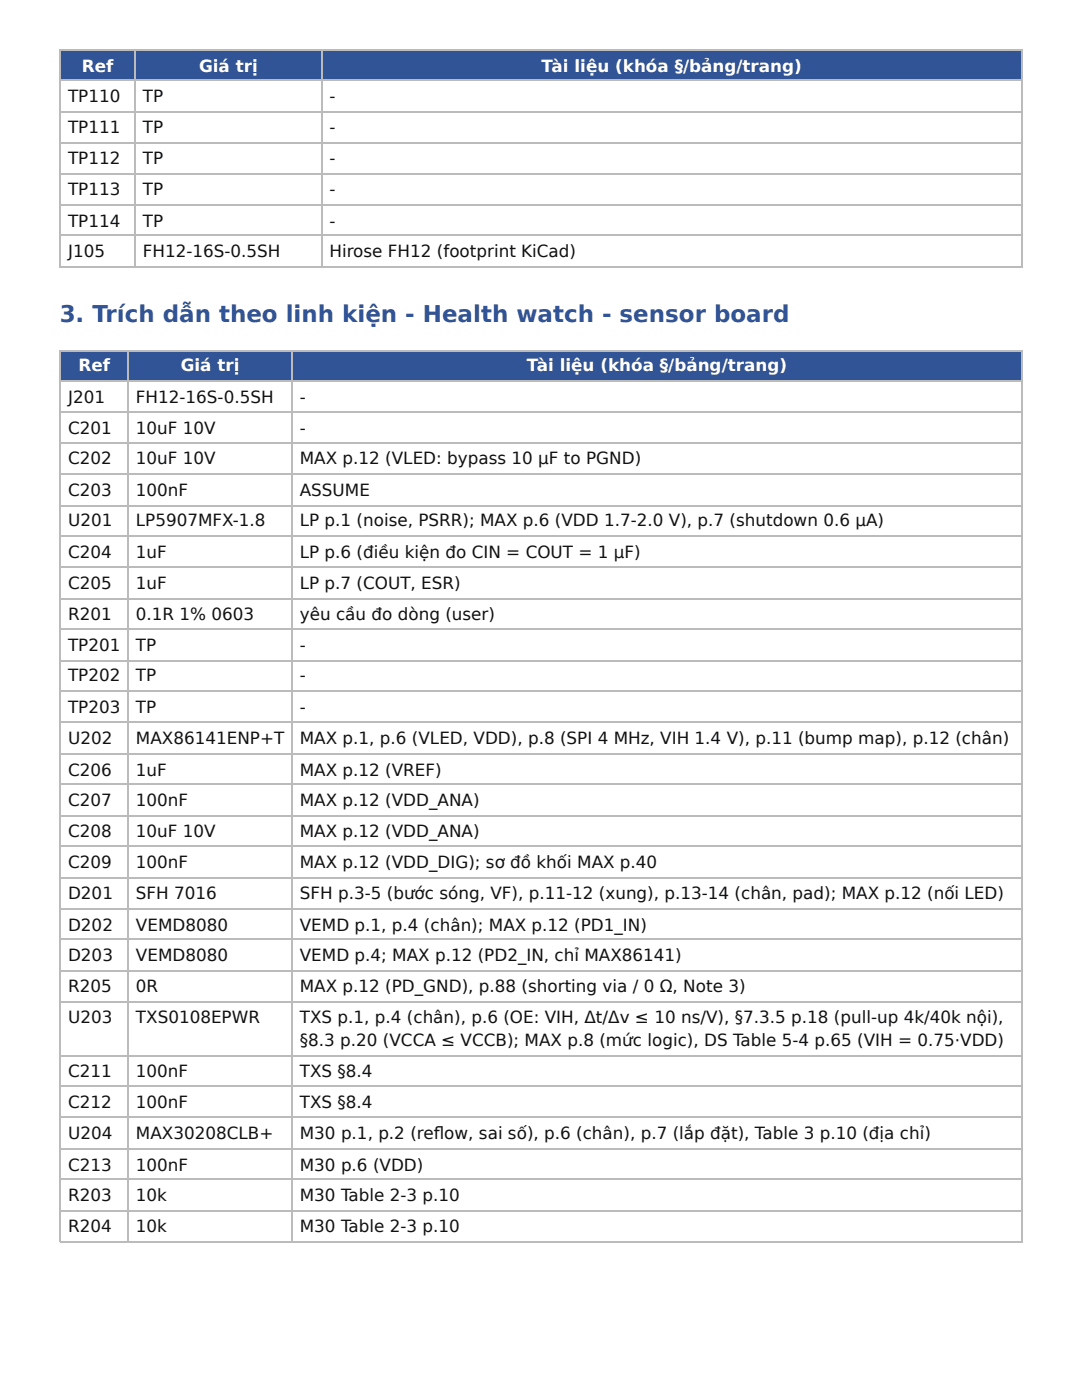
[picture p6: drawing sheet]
<svg xmlns="http://www.w3.org/2000/svg" width="216mm" height="279mm" viewBox="0 0 216 279" stroke-linecap="round" stroke-linejoin="round" font-family="sans-serif">
<defs><g id="words">
<text font-size="4.6" fill="#305496" x="11.9" y="64.3">3. Trích dẫn theo linh kiện - Health watch - sensor board</text>
<g font-size="3.3" fill="#fff">
<text x="16.3" y="14.3">Ref</text>
<text x="39.7" y="14.3">Giá trị</text>
<text x="108.1" y="14.3">Tài liệu (khóa §/bảng/trang)</text>
<text x="15.7" y="74.1">Ref</text>
<text x="36.1" y="74.1">Giá trị</text>
<text x="105.1" y="74.1">Tài liệu (khóa §/bảng/trang)</text>
</g>
<g font-size="3.3" fill="#111">
<text x="13.6" y="20.4">TP110</text>
<text x="28.5" y="20.4">TP</text>
<text x="65.7" y="20.4">-</text>
<text x="13.6" y="26.5">TP111</text>
<text x="28.5" y="26.5">TP</text>
<text x="65.7" y="26.5">-</text>
<text x="13.6" y="32.8">TP112</text>
<text x="28.5" y="32.8">TP</text>
<text x="65.7" y="32.8">-</text>
<text x="13.6" y="38.9">TP113</text>
<text x="28.5" y="38.9">TP</text>
<text x="65.7" y="38.9">-</text>
<text x="13.6" y="45.2">TP114</text>
<text x="28.5" y="45.2">TP</text>
<text x="65.7" y="45.2">-</text>
<text x="13.6" y="51.3">J105</text>
<text x="28.5" y="51.3">FH12-16S-0.5SH</text>
<text x="65.7" y="51.3">Hirose FH12 (footprint KiCad)</text>
<text x="13.6" y="80.4">J201</text>
<text x="27.1" y="80.4">FH12-16S-0.5SH</text>
<text x="59.8" y="80.4">-</text>
<text x="13.6" y="86.5">C201</text>
<text x="27.1" y="86.5">10uF 10V</text>
<text x="59.8" y="86.5">-</text>
<text x="13.6" y="92.6">C202</text>
<text x="27.1" y="92.6">10uF 10V</text>
<text x="59.8" y="92.6">MAX p.12 (VLED: bypass 10 µF to PGND)</text>
<text x="13.6" y="99">C203</text>
<text x="27.1" y="99">100nF</text>
<text x="59.8" y="99">ASSUME</text>
<text x="13.6" y="105">U201</text>
<text x="27.1" y="105">LP5907MFX-1.8</text>
<text x="59.8" y="105">LP p.1 (noise, PSRR); MAX p.6 (VDD 1.7-2.0 V), p.7 (shutdown 0.6 µA)</text>
<text x="13.6" y="111.4">C204</text>
<text x="27.1" y="111.4">1uF</text>
<text x="59.8" y="111.4">LP p.6 (điều kiện đo CIN = COUT = 1 µF)</text>
<text x="13.6" y="117.5">C205</text>
<text x="27.1" y="117.5">1uF</text>
<text x="59.8" y="117.5">LP p.7 (COUT, ESR)</text>
<text x="13.6" y="123.8">R201</text>
<text x="27.1" y="123.8">0.1R 1% 0603</text>
<text x="59.8" y="123.8">yêu cầu đo dòng (user)</text>
<text x="13.6" y="129.9">TP201</text>
<text x="27.1" y="129.9">TP</text>
<text x="59.8" y="129.9">-</text>
<text x="13.6" y="136">TP202</text>
<text x="27.1" y="136">TP</text>
<text x="59.8" y="136">-</text>
<text x="13.6" y="142.3">TP203</text>
<text x="27.1" y="142.3">TP</text>
<text x="59.8" y="142.3">-</text>
<text x="13.6" y="148.4">U202</text>
<text x="27.1" y="148.4">MAX86141ENP+T</text>
<text x="59.8" y="148.4">MAX p.1, p.6 (VLED, VDD), p.8 (SPI 4 MHz, VIH 1.4 V), p.11 (bump map), p.12 (chân)</text>
<text x="13.6" y="154.8">C206</text>
<text x="27.1" y="154.8">1uF</text>
<text x="59.8" y="154.8">MAX p.12 (VREF)</text>
<text x="13.6" y="160.9">C207</text>
<text x="27.1" y="160.9">100nF</text>
<text x="59.8" y="160.9">MAX p.12 (VDD_ANA)</text>
<text x="13.6" y="167">C208</text>
<text x="27.1" y="167">10uF 10V</text>
<text x="59.8" y="167">MAX p.12 (VDD_ANA)</text>
<text x="13.6" y="173.3">C209</text>
<text x="27.1" y="173.3">100nF</text>
<text x="59.8" y="173.3">MAX p.12 (VDD_DIG); sơ đồ khối MAX p.40</text>
<text x="13.6" y="179.4">D201</text>
<text x="27.1" y="179.4">SFH 7016</text>
<text x="59.8" y="179.4">SFH p.3-5 (bước sóng, VF), p.11-12 (xung), p.13-14 (chân, pad); MAX p.12 (nối LED)</text>
<text x="13.6" y="185.7">D202</text>
<text x="27.1" y="185.7">VEMD8080</text>
<text x="59.8" y="185.7">VEMD p.1, p.4 (chân); MAX p.12 (PD1_IN)</text>
<text x="13.6" y="191.8">D203</text>
<text x="27.1" y="191.8">VEMD8080</text>
<text x="59.8" y="191.8">VEMD p.4; MAX p.12 (PD2_IN, chỉ MAX86141)</text>
<text x="13.6" y="197.9">R205</text>
<text x="27.1" y="197.9">0R</text>
<text x="59.8" y="197.9">MAX p.12 (PD_GND), p.88 (shorting via / 0 Ω, Note 3)</text>
<text x="13.6" y="204.3">U203</text>
<text x="27.1" y="204.3">TXS0108EPWR</text>
<text x="59.8" y="204.3">TXS p.1, p.4 (chân), p.6 (OE: VIH, Δt/Δv ≤ 10 ns/V), §7.3.5 p.18 (pull-up 4k/40k nội),</text>
<text x="59.8" y="208.8">§8.3 p.20 (VCCA ≤ VCCB); MAX p.8 (mức logic), DS Table 5-4 p.65 (VIH = 0.75·VDD)</text>
<text x="13.6" y="214.8">C211</text>
<text x="27.1" y="214.8">100nF</text>
<text x="59.8" y="214.8">TXS §8.4</text>
<text x="13.6" y="221.2">C212</text>
<text x="27.1" y="221.2">100nF</text>
<text x="59.8" y="221.2">TXS §8.4</text>
<text x="13.6" y="227.3">U204</text>
<text x="27.1" y="227.3">MAX30208CLB+</text>
<text x="59.8" y="227.3">M30 p.1, p.2 (refl ow, sai số), p.6 (chân), p.7 (lắp đặt), Table 3 p.10 (địa chỉ)</text>
<text x="13.6" y="233.6">C213</text>
<text x="27.1" y="233.6">100nF</text>
<text x="59.8" y="233.6">M30 p.6 (VDD)</text>
<text x="13.6" y="239.7">R203</text>
<text x="27.1" y="239.7">10k</text>
<text x="59.8" y="239.7">M30 Table 2-3 p.10</text>
<text x="13.6" y="245.8">R204</text>
<text x="27.1" y="245.8">10k</text>
<text x="59.8" y="245.8">M30 Table 2-3 p.10</text>
</g>
</g></defs>
<g fill="#305496">
<path d="M12.2 10.1h14.8v6h-14.8z"/>
<path d="M27 10.1h37.3v6h-37.3z"/>
<path d="M64.3 10.1h139.7v6h-139.7z"/>
</g>
<path d="M11.9 9.9h192.1M11.9 16h192.1M12 9.8v43.6M26.9 9.8v43.6M64.2 9.8v43.6M203.9 9.8v43.6M11.9 22.4h192.1M11.9 28.4h192.1M11.9 34.8h192.1M11.9 40.9h192.1M11.9 47h192.1M11.9 53.3h192.1" fill="none" stroke="#bbb" stroke-width=".26"/>
<g fill="#305496">
<path d="M12.2 69.8h13.5v6.4h-13.5z"/>
<path d="M25.7 69.8h32.5v6.4h-32.5z"/>
<path d="M58.2 69.8h145.8v6.4h-145.8z"/>
</g>
<g fill="none" stroke="#bbb" stroke-width=".26">
<path d="M11.9 70h192.1M11.9 76.1h192.1M12 69.8v178.1M25.5 69.8v178.1M58.3 69.8v178.1M203.9 69.8v178.1M11.9 82.2h192.1M11.9 88.5h192.1M11.9 94.6h192.1M11.9 100.9h192.1M11.9 107h192.1M11.9 113.1h192.1"/>
<path d="M11.9 119.5h192.1M11.9 125.5h192.1M11.9 131.9h192.1M11.9 138h192.1M11.9 144.1h192.1M11.9 150.4h192.1M11.9 156.5h192.1M11.9 162.9h192.1M11.9 168.9h192.1M11.9 175.3h192.1M11.9 181.4h192.1M11.9 187.5h192.1"/>
<path d="M11.9 193.8h192.1M11.9 199.9h192.1M11.9 210.7h192.1M11.9 216.8h192.1M11.9 222.9h192.1M11.9 229.3h192.1M11.9 235.3h192.1M11.9 241.7h192.1M11.9 247.8h192.1"/>
</g>
<use href="#words"/>
</svg>
